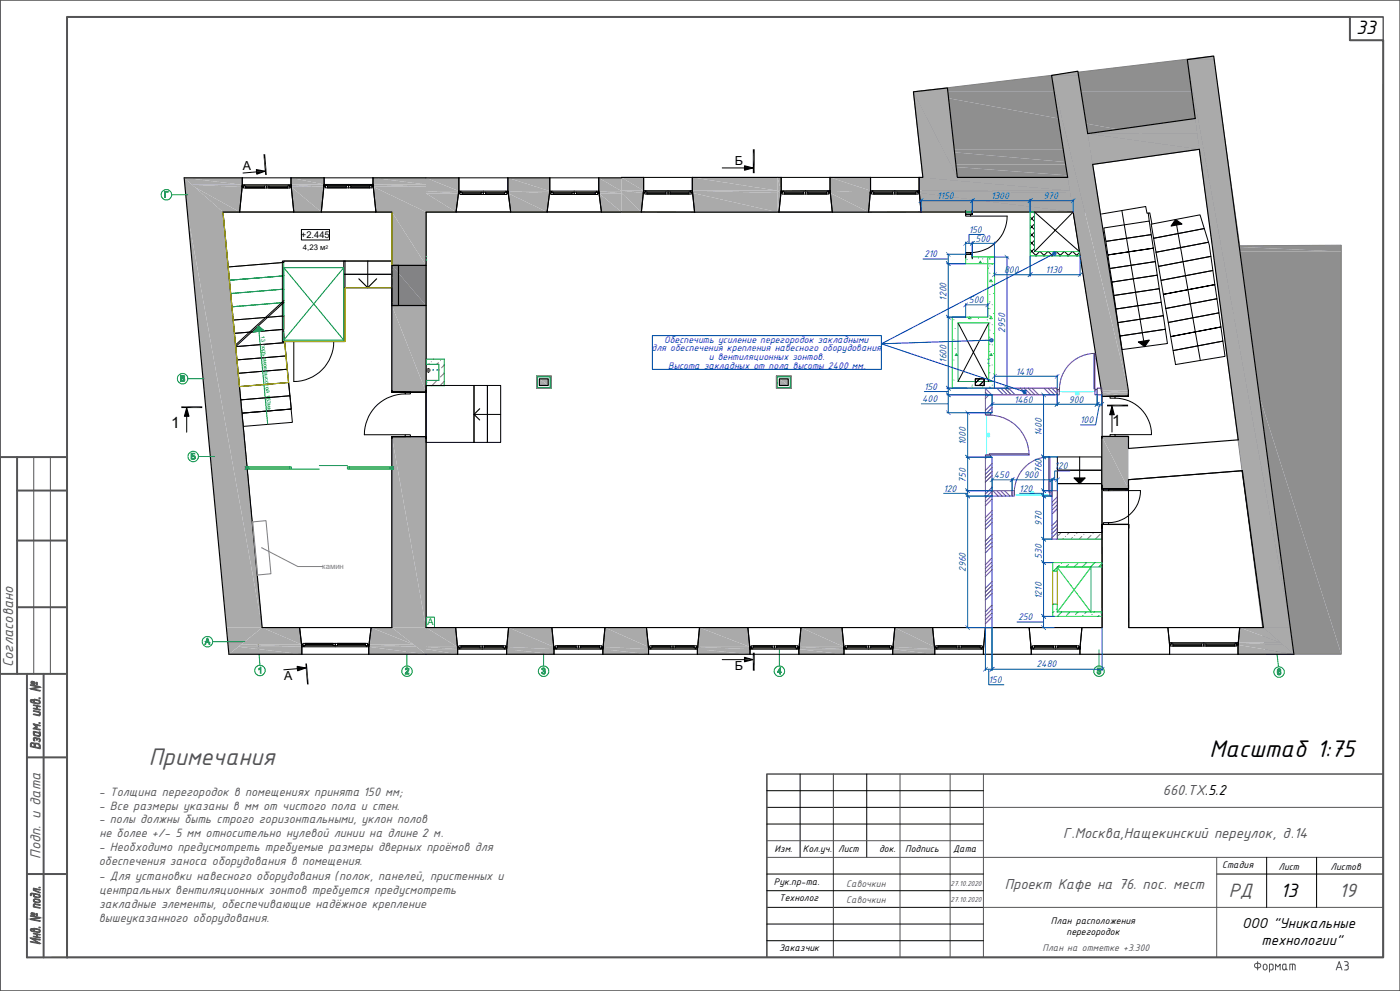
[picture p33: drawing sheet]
<svg xmlns="http://www.w3.org/2000/svg" width="420mm" height="297mm" viewBox="0 0 420 297" stroke-linecap="round" stroke-linejoin="round" font-family="sans-serif">
<defs><g id="words">
<text font-size="7.7" x="362.9" y="226.8">Масштаб 1:75</text>
<text font-size="7.7" fill="#545454" x="44.7" y="229.4">Примечания</text>
<g font-size="6.2">
<text x="406.9" y="10.1">33</text>
<text x="384.2" y="268.9">13</text>
</g>
<g font-size="6.2" fill="#545454">
<text x="368.6" y="268.9">РД</text>
<text x="401.7" y="268.9">19</text>
</g>
<g font-size="4.7">
<text x="51.3" y="128.2">1</text>
<text x="333.7" y="127.7">1</text>
<text x="372.7" y="278.3">ООО &quot;Уникальные</text>
<text x="378.5" y="283.3">технологии&quot;</text>
</g>
<g font-size="4.7" fill="#545454">
<text x="4" y="200" transform="rotate(-90 4 200)">Согласовано</text>
<text x="348.8" y="238.1">660.ТХ.5.2</text>
<text x="318.9" y="251.1">Г.Москва,Нащекинский переулок, д.14</text>
<text x="12.1" y="257.3" transform="rotate(-90 12.1 257.3)">Подп. и дата</text>
<text x="301.5" y="266.4">Проект Кафе на 76. пос. мест</text>
</g>
<g font-size="3.9" fill="#545454">
<text x="29.6" y="238.5">- Толщина перегородок в помещениях принята 150 мм;</text>
<text x="29.6" y="242.7">- Все размеры указаны в мм от чистого пола и стен.</text>
<text x="29.6" y="246.8">- полы должны быть строго горизонтальными, уклон полов</text>
<text x="29.8" y="251">не более +/- 5 мм относительно нулевой линии на длине 2 м.</text>
<text x="29.6" y="255.1">- Необходимо предусмотреть требуемые размеры дверных проёмов для</text>
<text x="29.6" y="263.7">- Для установки навесного оборудования (полок, панелей, пристенных и</text>
<text x="29.7" y="259.3">обеспечения заноса оборудования в помещения.</text>
<text x="29.7" y="267.9">центральных вентиляционных зонтов требуется предусмотреть</text>
<text x="29.8" y="272">закладные элементы, обеспечивающие надёжное крепление</text>
<text x="29.7" y="276.2">вышеуказанного оборудования.</text>
</g>
<g font-size="3.7">
<text x="72.9" y="50.8">А</text>
<text x="220.4" y="49.4">Б</text>
<text x="85.2" y="203.9">А</text>
<text x="220.4" y="200.9">Б</text>
</g>
<g font-size="3.1" fill="#005cb8">
<text x="281.1" y="59.6">1150</text>
<text x="297.3" y="59.6">1300</text>
<text x="313" y="59.6">970</text>
<text x="290.6" y="69.7">150</text>
<text x="277.2" y="77.1">210</text>
<text x="292.7" y="72.4">500</text>
<text x="301.2" y="81.8">800</text>
<text x="313.6" y="81.8">1130</text>
<text x="283.9" y="90.1" transform="rotate(-90 283.9 90.1)">1200</text>
<text x="290.7" y="90.8">500</text>
<text x="301.5" y="99.8" transform="rotate(-90 301.5 99.8)">2950</text>
<text x="283.9" y="108.8" transform="rotate(-90 283.9 108.8)">1600</text>
<text x="304.8" y="112.3">1410</text>
<text x="277.2" y="116.8">150</text>
<text x="276.6" y="120.5">400</text>
<text x="304.2" y="120.6">1460</text>
<text x="320.7" y="120.6">900</text>
<text x="312.5" y="130.8" transform="rotate(-90 312.5 130.8)">1400</text>
<text x="324.1" y="126.8">100</text>
<text x="289.7" y="133.4" transform="rotate(-90 289.7 133.4)">1000</text>
<text x="298.1" y="143.3">450</text>
<text x="307.1" y="143.3">900</text>
<text x="312.5" y="141.8" transform="rotate(-90 312.5 141.8)">760</text>
<text x="316.4" y="140.6">120</text>
<text x="283" y="147.3">120</text>
<text x="289.7" y="144.6" transform="rotate(-90 289.7 144.6)">750</text>
<text x="305.8" y="147.3">120</text>
<text x="312.5" y="157.6" transform="rotate(-90 312.5 157.6)">970</text>
<text x="312.5" y="167.5" transform="rotate(-90 312.5 167.5)">530</text>
<text x="289.7" y="171.4" transform="rotate(-90 289.7 171.4)">2960</text>
<text x="312.5" y="179.5" transform="rotate(-90 312.5 179.5)">1210</text>
<text x="305.4" y="185.9">250</text>
<text x="310.9" y="200">2480</text>
<text x="296.5" y="204.7">150</text>
</g>
<g font-size="3.1" fill="#00d">
<text x="195.5" y="105.3">для обеспечения крепления навесного оборудования</text>
<text x="199.2" y="102.7">Обеспечить усиление перегородок закладными</text>
<text x="212.6" y="108">и вентиляционных зонтов.</text>
<text x="200.4" y="110.6">Высота закладных от пола высоты 2400 мм.</text>
</g>
<g font-size="3.1">
<text x="232.4" y="255.4">Изм.</text>
<text x="240.8" y="255.4">Кол.уч.</text>
<text x="251.5" y="255.4">Лист</text>
<text x="263.7" y="255.4">док.</text>
<text x="271.5" y="255.4">Подпись</text>
<text x="285.9" y="255.4">Дата</text>
<text x="366.6" y="260">Стадия</text>
<text x="383.5" y="260.8">Лист</text>
<text x="399.1" y="260.8">Листов</text>
<text x="232.2" y="265.1">Рук.пр-та.</text>
<text x="233.7" y="270.1">Технолог</text>
<text x="315.3" y="277">План расположения</text>
<text x="319.9" y="280.4">перегородок</text>
<text x="233.7" y="285.2">Заказчик</text>
</g>
<g font-size="3.1" fill="#545454">
<text x="253.9" y="265.7">Савочкин</text>
<text x="253.9" y="270.7">Савочкин</text>
<text x="312.7" y="284.9">План на отметке +3.300</text>
</g>
<text font-size="2.8" x="90.3" y="71.2">+2.445</text>
<text font-size="2.8" fill="#029e21" x="128.2" y="187.4">А</text>
<text font-size="2.3" x="90.9" y="75">4,23 м</text>
<text font-size="2.3" fill="#808080" x="96.7" y="170.6">камин</text>
<g font-size="2.3" fill="#545454">
<text x="285.2" y="265.5">27.10.2020</text>
<text x="285.2" y="270.5">27.10.2020</text>
</g>
<text font-size="1.7" fill="#029e21" x="78.2" y="100.8" transform="rotate(85 78.2 100.8)">13 подъемов высотой 163мм</text>
<text font-size="1.5" x="97.6" y="74.6">2</text>
</g></defs>
<g fill="#8f8f8f">
<path d="M274 27.5l90-10.7 1.5 10.7z"/>
<path d="M274 27.5l93.8 17.2h-91.9z"/>
<path d="M274 27.5h91.5l2.3 17.2z"/>
<path d="M359.8 44.7l8.7 4.6h-8.1z"/>
<path d="M359.8 44.7h8l.7 4.6z"/>
<path d="M275.9 44.7l51.9 4.6h-51.4z"/>
<path d="M275.9 44.7h83.9l-32 4.6z"/>
<path d="M276.4 49.3l52 3.9h-51.5z"/>
<path d="M276.4 49.3h51.4l.6 3.9z"/>
</g>
<path d="M276.3 63.5h45.6" fill="none" stroke="#8f8f8f" stroke-width=".3"/>
<g fill="#8f8f8f">
<path d="M276.9 53.2l53.1 10.3h-53.7z"/>
<path d="M276.9 53.2h51.5l1.6 10.3z"/>
</g>
<path d="M321.9 63.5h8.1M327.5 63.6h2.5M371.9 73.6h30.5" fill="none" stroke="#8f8f8f" stroke-width=".3"/>
<g fill="#8f8f8f">
<path d="M360.4 49.3l11.5 24.2h-8.1z"/>
<path d="M360.4 49.3h8.1l3.4 24.2z"/>
</g>
<path d="M363.8 73.6h8.1" fill="none" stroke="#8f8f8f" stroke-width=".3"/>
<g fill="#8f8f8f">
<path d="M363.8 73.7l38.6 1.7h-38.4z"/>
<path d="M363.8 73.7h38.6v1.7z"/>
<path d="M364 75.4l38.4 120.7h-22.6z"/>
<path d="M364 75.4h38.4v120.7z"/>
</g>
<path d="M274 27.5l90-10.7 7.9 56.9 30.5-.2v122.6h-22.6l-15.8-120.7-4.2-30.7-32 4.6 2.2 14.3-53.7-.1 .6-10.3z" fill="none" stroke="#808080" stroke-width=".3"/>
<path d="M66.9 63.5h50.7v14.7h-32.5v.5l-16.6 1.3zM103.1 78.2h14.5v4h-14.5zM127.8 63.5h194.1l8.7 53.4v71.2h-202.8zM70 95.9l15.1-1.2v4l-14.8 1.2zM70.3 99.9l14.7-1.2 .4 4-14.7 1.2 .4 4 14.7-1.2 .4 4-14.7 1.2 .3 4 14.8-1.3-.4-3.9-14.7 1.2-.4-4 14.7-1.2-.4-4-14.7 1.2zM103.1 82.2h14.5v4h-14.5zM71.8 115.9l.4 3.9 14.8-1.2 .4 4-14.8 1.2-.4-4 14.8-1.2-.4-4zM85.4 102.4h17.7v-16.2h14.5v31.3h10.2v13.4h-10.2v57.2h-39.1l-5.9-64.3 14.8-1.2zM72.5 123.8l14.8-1.2 .4 4-14.8 1.2zM338.5 143.8l34.1-2.7 6.4 47h-40.4z" fill="none" stroke="#000" stroke-width=".3"/>
<path d="M68.5 80l16.6-1.3v4l-16.3 1.3 16.3-1.3v4l-15.9 1.3zM69.2 88l15.9-1.3v4l-15.5 1.2 15.5-1.2v4l-15.1 1.2z" fill="none" stroke="#029e21" stroke-width=".3"/>
<g fill="#aaa">
<path d="M117.6 63.5l10.2 16h-10.2z"/>
<path d="M117.6 63.5h10.2v16z"/>
<path d="M117.6 91.6l10.2 25.9h-10.2z"/>
<path d="M117.6 91.6h10.2v25.9z"/>
<path d="M117.6 188.1h10.2v8z"/>
<path d="M117.6 130.9l10.2 57.2h-10.2z"/>
<path d="M117.6 130.9h10.2v57.2z"/>
</g>
<path d="M117.6 63.5v16M127.8 63.5v16M117.6 91.6v25.9h3.9h-3.9v-.4M127.8 91.6v25.9M127.8 117.1v.4h-6.3M117.6 131.4v-.5h3.9h-3.9v57.2M121.5 130.9h6.3v.5M127.8 130.9v57.2" fill="none" stroke="#000" stroke-width=".34"/>
<path d="M117.6 79.5h10.2M117.6 91.6h10.2M117.6 117.5h5.5zM117.6 117.5v-.4v.4h3.9M121.5 117.5h1.6v.6h-1.6zM121.5 118.1a12.2 12.2 0 0 0-12.2 12.2h12.2M123.1 117.5h4.7v-.4v.4zM117.6 130.9h5.5zM117.6 130.9v.5v-.5h3.9M121.5 130.3h1.6v.6h-1.6zM123.1 130.9h4.7v.5v-.5z" fill="none" stroke="#000" stroke-width=".3"/>
<g fill="#aaa">
<path d="M315.5 22.6l7.8-1.3 .3 1.3z"/>
<path d="M330.4 117h8.1l-8 .6z"/>
<path d="M315.5 22.6l23 94.4h-8.1z"/>
<path d="M315.5 22.6h8.1l14.9 94.4z"/>
</g>
<path d="M326.3 40l-3-18.7-7.8 1.3 4.8 30.6M327.8 49.3l10.7 67.7M321.9 63.5l8.6 54.1" fill="none" stroke="#000" stroke-width=".34"/>
<g fill="#aaa">
<path d="M55.2 53.3l11.7 10.2h-10.7z"/>
<path d="M67.9 188.1h10.8l-10 8z"/>
<path d="M56.2 63.5l22.5 124.6h-10.8z"/>
<path d="M56.2 63.5h10.7l11.8 124.6z"/>
</g>
<path d="M55.2 53.3l13.5 142.8M66.9 63.5l11.8 124.6" fill="none" stroke="#000" stroke-width=".34"/>
<path d="M318.3 159.6l-.8 .9M320.8 159.6l-.6 .5M323.3 159.6l-.3 .3M327.9 159.9h.1M319 161.4l-.2 .2M319.6 160.8h.1M321.7 161.1l-.4 .5M322.4 160.5h.1M324.5 160.8l-.8 .8M325.1 160.1h.1M327.3 160.5l-1.2 1.1M330 160.1l-1.4 1.5" fill="none" stroke="#808080" stroke-width=".3"/>
<path d="M317.2 159.6h13.4v2h-13.4z" fill="none" stroke="#029e21" stroke-width=".3"/>
<g fill="#aaa">
<path d="M356.2 17.9l7.9-1.1 .1 1.1z"/>
<path d="M379 188.1h8.1l1.1 8z"/>
<path d="M356.2 17.9l30.9 170.2h-8.1z"/>
<path d="M356.2 17.9h8l22.9 170.2z"/>
</g>
<path d="M358.6 35.5l-2.4-17.6 7.9-1.1 24.1 179.3M359.8 44.7l11.7 87.1M372.7 141.1l6.3 47" fill="none" stroke="#000" stroke-width=".34"/>
<g fill="#aaa">
<path d="M326.3 40l32.3-4.5 .6 4.5z"/>
<path d="M327.1 44.7h32.7l-32 4.6z"/>
<path d="M326.3 40l33.5 4.7h-32.7z"/>
<path d="M326.3 40h32.9l.6 4.7z"/>
</g>
<path d="M358.6 35.5l-32.3 4.5M359.8 44.7l-32 4.6M371.5 131.8l-33 2.6M372.7 141.1l-34.2 2.7" fill="none" stroke="#000" stroke-width=".34"/>
<g fill="#aaa">
<path d="M161.8 113.5l2.7 2h-2.7z"/>
<path d="M161.8 113.5h2.7v2z"/>
</g>
<path d="M161.8 113.5h2.7v2h-2.7zM73.6 139.9h.5v.7h-.5M118.1 139.9h-.5v.7h.5" fill="none" stroke="#000" stroke-width=".34"/>
<g fill="none" stroke="#808080" stroke-width=".3">
<path d="M128.1 114.5l-.2 .2M128.8 109l-.2 .2M129.4 108.4h.1M130.2 107.6l-.2 .2M130.9 114.2l-1.4 1.4M131.5 108.7l-.5 .5M131.8 110.9h.1M132.1 108.1h.1M133.3 109.4l-.8 .8M133.3 114.3l-1.3 1.3M133.3 111.8l-1.2 1.2M163.3 116.1l-.3 .3"/>
<path d="M164.3 112.7h.1M165.4 114.1l-.3 .3M232.9 112.7h.1M233.2 114.9l-.3 .2M234.1 116.4h.1M236.8 116.1l-.2 .3M237.2 113.3l-.1 .2"/>
</g>
<g fill="none" stroke="#029e21" stroke-width=".3">
<path d="M127.9 107.6h5.4v8h-5.4v-1.6h3.8v-4.8h-3.8zM161 112.7h4.4v3.7h-4.4zM161.2 112.9h3.9v3.2h-3.9zM232.9 112.7h4.4v3.7h-4.4zM233.2 112.9h3.9v3.2h-3.9zM73.6 139.9h.5zM74.1 139.9h.5v.7h-.5zM74.1 139.9v.7h-.5h.5zM74.6 139.9h12.3v.7h-12.3zM86.9 139.9h.5v.7h-.5zM95.8 139.5h8.4M104.2 139.9h.6v.7h-.6z"/>
<path d="M104.8 139.9h12.2v.7h-12.2zM117 139.9h.6v.7h-.6zM117.6 139.9v.7h.5h-.5zM117.6 139.9h.5zM87.4 140.6h8.4"/>
</g>
<path d="M274 27.5l10.2-1.1 .2 1.1z" fill="#aaa"/>
<path d="M276.9 53.2h10.3" fill="none" stroke="#aaa" stroke-width=".3"/>
<g fill="#aaa">
<path d="M274 27.5l13.2 25.7h-10.3z"/>
<path d="M274 27.5h10.4l2.8 25.7z"/>
</g>
<path d="M276.9 53.2l-2.9-25.7 10.2-1.1 3 26.8M352.7 65.8l1.9 1.3-3.3 .6zM107.7 83.6l2.6 2.6 2.7-2.6M341.5 102.5l3.3-.6-1.4 2zM143.9 122.5l-1.7 1.7 1.7 1.7M322.2 143.3h3.3l-1.6 1.6z" fill="none" stroke="#000" stroke-width=".34"/>
<path d="M77.5 97.7l1.8 1.4-3.3 .4zM77.7 99.3l2.6 27.9M85.1 80.2l18 21.7M103.1 80.2l-18 21.7v-21.7h18v21.7h-18" fill="none" stroke="#029e21" stroke-width=".3"/>
<path d="M110.3 78.2v8M336.5 63.1l6.6 39.1M353 67.4l7.1 40.6M85.1 90.7l-14.4 13.2M85.1 90.1l-14.4 13.2M88.1 102.4v11.9M142.2 124.2h8M323.9 136.9v6.4" fill="none" stroke="#000" stroke-width=".3"/>
<path d="M351.7 67.1h2.9l-3.3 .6zM352.7 65.8l1.9 1.3h-2.9zM341.5 102.5h2.9l-1 1.4zM341.5 102.5l3.3-.6-.4 .6zM322.2 143.3h3.3l-1.6 1.6z" fill="#000"/>
<path d="M161 112.7h4.4v3.7h-4.4zM232.9 112.7h4.4v3.7h-4.4z" fill="none" stroke="#808080" stroke-width=".3"/>
<path d="M77.5 97.7l1.8 1.4h-3z" fill="#029e21"/>
<path d="M76 99.3h3.3" fill="none" stroke="#029e21" stroke-width=".34"/>
<g fill="none" stroke="#029e21" stroke-width=".3">
<path d="M51.5 58.4h4.8M56.4 113.5h4.8M59.6 136.8h4.7M74.6 140.3h12.3M104.7 140.3h12.3M63.8 192.3h16M77.4 191.9l.6 7.4M122.1 194.8v4.8M128 185h2.3v3.1h-2.3zM163.1 194.8v4.8M233.8 194.8v4.8M329.7 194.8v4.8"/>
<path d="M383 195.1l.5 4.8"/>
<circle cx="49.9" cy="58.4" r="1.56"/>
<circle cx="54.8" cy="113.5" r="1.56"/>
<circle cx="58" cy="136.8" r="1.56"/>
<circle cx="62.2" cy="192.3" r="1.56"/>
<circle cx="78" cy="201" r="1.56"/>
<circle cx="122.1" cy="201.2" r="1.56"/>
<circle cx="163.1" cy="201.2" r="1.56"/>
<circle cx="233.8" cy="201.2" r="1.56"/>
<circle cx="329.7" cy="201.2" r="1.56"/>
<circle cx="383.7" cy="201.4" r="1.56"/>
</g>
<g fill="none" stroke="#000" stroke-width=".3">
<path d="M84.7 78.2h18.8v24.2h-18.8zM90.4 68.8h8.4v3.1h-8.4zM330.5 64.1l13.2-2.2 .4 2 .8-.1 .7 3.3M331.1 68.3l13.7-2 .6 4-13.6 2zM331.8 72.3l13.6-2 .6 4.1-13.6 2 13.6-2 .6 4-13.6 2.1zM344.5 63.9l.3 2.4M345.4 67.2l.7 4.2 15.2-2.9 1.2 4.1-15.7 3 .8 4.2 15.7-3 .6 4.3-15.6 2.9-.7-4.2 15.7-3-.5-3.3-.3-.9-15.7 3-.7-4.2 15.2-2.9-1.3-4.1zM333 80.5l13.6-2.1 .6 4.1-13.6 2zM333.6 84.5l13.6-2 .6 4-13.6 2.1zM334.2 88.6l.6 4 13.6-2 .6 4-13.6 2.1 .6 4 13.6-2 .6 4.3-13.6 1.8-.6-4.1 13.6-2-.6-4.1-13.6 2.1-.6-4.1 13.6-2-.6-4.1zM348.3 84l15.6-2.9 .5 4.2-15.4 2.9 15.4-2.9 .7 4.2-15.4 3 .8 4.1 15.2-2.8-.6-4.3-15.4 3zM350.5 96.6l15.2-2.8 .6 4.2-15.1 2.9 15.1-2.9 .6 4.2-15 2.9z"/>
<path d="M100.1 102.4a12 12 0 0 1-12 11.9M127.8 115.5h14.4v17.1h-14.4zM142.2 115.5h4v17.1h-4zM146.2 115.5h4v17.1h-4zM351.9 105.1l15-2.9 .6 4.6-14.9 2.5z"/>
</g>
<path d="M129.9 110.7l.1 .3zM131.1 110.7l.1 .3z" fill="none" stroke="#00b8b8" stroke-width=".3"/>
<g fill="#029e21" stroke="#029e21" stroke-width=".3">
<path d="M329.1 201.5l.5 .3h.5l-.6 .2z" fill-rule="evenodd"/>
<path d="M329.6 201l.6 .1-.1 .7h-.5l.4-.2-.1-.4z" fill-rule="evenodd"/>
<path d="M329.4 200.9h.6z" fill-rule="evenodd"/>
<path d="M329.3 200.2h.8v.2h-.6l-.1 .5 .7 .1-.9 .1z" fill-rule="evenodd"/>
<path d="M122.1 200.4h.5v.4l-.8 1h.8v.2h-1l.7-1a.33 .33 0 0 0 .2-.4 .33 .33 0 0 0-.4-.2z" fill-rule="evenodd"/>
<path d="M121.7 200.4l.3-.2 .6 .2h-.6l-.2 .3h-.2z" fill-rule="evenodd"/>
<path d="M77.7 200.4h.4l-.4 .2z" fill-rule="evenodd"/>
<path d="M78.1 199.9l.2 1.9h-.2v-1.4l-.3-.1z" fill-rule="evenodd"/>
<path d="M383.7 201.3l.5 .1-.1 .7h-.3l.2-.6z" fill-rule="evenodd"/>
<path d="M383.4 201.2h.7z" fill-rule="evenodd"/>
<path d="M383.3 200.6h.5l-.4 .3v.9l.3 .3h.4l-.1 .1-.4 .1-.4-.4z" fill-rule="evenodd"/>
<path d="M383.4 200.6l.5-.2 .3 .5z" fill-rule="evenodd"/>
<path d="M62.1 191.3h.2l-.4 1.1 .7 .2h-.7l-.2 .5h-.2z" fill-rule="evenodd"/>
<path d="M62.3 191.3l.7 1.8h-.3l-.1-.5-.7-.2h.6l-.3-.9z" fill-rule="evenodd"/>
<path d="M49.4 57.4h1v.2h-.8v1.6h-.2z" fill-rule="evenodd"/>
<path d="M57.9 136.8h.6v.6h-.9l.7-.1v-.4z" fill-rule="evenodd"/>
<path d="M57.4 135.8h1v.3h-.8v.5l.9 .1-.9 .1v.6l.8 .1-1 .1z" fill-rule="evenodd"/>
<path d="M54.7 113.5l.7 .2-.1 .4h-.9h.4a.31 .31 0 0 0 .4-.3 .31 .31 0 0 0-.5-.3z" fill-rule="evenodd"/>
<path d="M54.7 112.7h.5v.6h-.8l.7-.2-.1-.3z" fill-rule="evenodd"/>
<path d="M54.1 112.5h.8l.3 .2h-.8v.6h.8l.1 .2h-.9v.6h.9l-.1 .2h-1.1z" fill-rule="evenodd"/>
<path d="M162.5 201.5l.6 .3h-.5z" fill-rule="evenodd"/>
<path d="M163.1 201.1l.4 .1 .1 .5-.4 .3h-.3l-.3-.2 .8-.2-.1-.4z" fill-rule="evenodd"/>
<path d="M162.9 201l.5 .1h-.5z" fill-rule="evenodd"/>
<path d="M162.6 200.4h.4l-.2 .3h-.2z" fill-rule="evenodd"/>
<path d="M162.8 200.2h.4l.3 .2-.1 .6h-.4a.3 .3 0 0 0 .3-.3 .3 .3 0 0 0-.3-.3h-.3z" fill-rule="evenodd"/>
<path d="M234 200.2h.1l-.7 1.2h1l-.3 .6h-.2v-.5h-.6z" fill-rule="evenodd"/>
<path d="M234.1 200.2v1.2h-.7h.5z" fill-rule="evenodd"/>
</g>
<g fill="#aaa">
<path d="M233.8 113.5l2.7 2h-2.7z"/>
<path d="M233.8 113.5h2.7v2z"/>
</g>
<path d="M233.8 113.5h2.7v2h-2.7z" fill="none" stroke="#000" stroke-width=".34"/>
<g fill="#808080">
<path d="M117.6 79.5l10.2 12.1h-10.2z"/>
<path d="M117.6 79.5h10.2v12.1z"/>
</g>
<path d="M117.6 79.5h10.2v12.1h-10.2z" fill="none" stroke="#000" stroke-width=".34"/>
<g fill="#014f10">
<path d="M128.4 110.3h.2z"/>
<path d="M128.3 110.4h.4z"/>
<path d="M128.4 110.3l.3 .1z"/>
<path d="M128.1 110.4h.7z"/>
<path d="M128.3 110.4h.5z"/>
<path d="M128.1 110.4h.8z"/>
<path d="M128.1 110.4l.9 .1z"/>
<path d="M128 110.5l1.1 .2z"/>
<path d="M127.9 110.7h1.2z"/>
<path d="M127.8 110.7l1.4 .2z"/>
<path d="M127.8 110.9l1.4 .1z"/>
<path d="M127.8 111l1.4 .1h-1.4z"/>
<path d="M127.8 111h1.4v.1z"/>
<path d="M127.8 111.1l1.3 .1z"/>
<path d="M127.8 111.1h1.4z"/>
<path d="M127.9 111.2l1.1 .1z"/>
<path d="M127.9 111.2h1.2z"/>
<path d="M127.9 111.3l1 .2z"/>
<path d="M127.9 111.3h1.1z"/>
<path d="M128 111.5h.9z"/>
<path d="M128.1 111.5l.6 .1z"/>
<path d="M128.1 111.5h.8z"/>
<path d="M128.4 111.6h.2z"/>
<path d="M128.2 111.6h.4z"/>
<path d="M128.2 111.6h.5z"/>
</g>
<path d="M66.9 63.5h50.7v22.7h-14.1v16.2h-18.2l1.2 12.2-14.7 1.3z" fill="none" stroke="#b8b800" stroke-width=".34"/>
<g fill="#000">
<path d="M79 46.2l1.1 6.2h-.6zM79 46.2h.5l.6 6.2zM79 46.2h.5zM79.5 52.4h.6zM225.8 44.7l.6 7.2h-.6zM225.8 44.7h.6v7.2zM54.4 121.8l6.3 .5h-6.3zM54.4 121.8h6.3v.5zM332.1 121.3l6.3 .5h-6.3zM332.1 121.3h6.3v.5zM91.6 198.9l1 6.2h-.5zM91.6 198.9h.5l.5 6.2z"/>
<path d="M91.6 198.9l.5-.1zM225.8 195.6l.6 5.4h-.6zM225.8 195.6h.6v5.4zM92.1 205.1h.5z"/>
</g>
<path d="M317.2 136.9h13.3v4h-13.3zM317.2 144.9h13.3l.1 14.7h-13.4zM317.2 140.9h13.3v4h-13.3z" fill="none" stroke="#000" stroke-width=".3"/>
<g fill="#aaa">
<path d="M72.3 193.2l6.4-5.1 11.8 5.1z"/>
<path d="M78.7 188.1h11.2l.6 5.1z"/>
<path d="M71.5 193.8l.8-.6 18.3 .6z"/>
<path d="M72.3 193.2h18.2l.1 .6z"/>
<path d="M68.7 196.1l2.8-2.3 19.1 2.3z"/>
<path d="M71.5 193.8h19.1v2.3z"/>
<path d="M111.3 188.1l12.8 5.1h-13.4z"/>
<path d="M111.3 188.1h6.3l6.5 5.1z"/>
<path d="M110.7 193.2l14.2 .6h-14.3z"/>
<path d="M110.7 193.2h13.4l.8 .6z"/>
<path d="M110.6 193.8l17.2 2.3h-17.2z"/>
<path d="M110.6 193.8h14.3l2.9 2.3z"/>
</g>
<path d="M78.7 188.1h11.2l.7 5.7v2.3h-21.9M117.6 188.1h-6.3l-.7 5.7v2.3h17.2" fill="none" stroke="#000" stroke-width=".34"/>
<g fill="none" stroke="#000" stroke-width=".3">
<path d="M90.6 193.2h.3v.3h.3v.3h-.6M90.6 193.2l-.7-5.1h21.4l-.6 5.1h-.4v.3h-.4v.3h.7M90.6 193.8l-.1-.6 .1 2.9h20l.1-2.9-.1 .6M90.6 193.2v.6M90.9 192.8h9h-8.3v.7h-.7zM91.2 193.8h18.7M91.6 193.2h8.3M91.6 193.5h8.3M99.9 192.8h.7v.7h-.7zM100.6 192.8h9h-8.3v.7h-.7zM101.3 193.2h8.3M101.3 193.5h8.3"/>
<path d="M109.6 192.8h.7v.7h-.7zM110.6 193.2v.6"/>
</g>
<g fill="#aaa">
<path d="M55.2 53.3l17.5 2.1h-15.1z"/>
<path d="M55.2 53.3h17.5v2.1z"/>
<path d="M57.6 55.4l15 .6h-14.3z"/>
<path d="M57.6 55.4h15.1l-.1 .6z"/>
<path d="M58.3 56l13.6 7.5h-5z"/>
<path d="M58.3 56h14.3l-.7 7.5z"/>
</g>
<path d="M87.3 53.3h9.9" fill="none" stroke="#aaa" stroke-width=".3"/>
<g fill="#aaa">
<path d="M87.3 53.3l9.9 2h-9.9z"/>
<path d="M87.3 53.3h9.9v2z"/>
</g>
<path d="M87.3 55.3h9.9" fill="none" stroke="#aaa" stroke-width=".3"/>
<g fill="#aaa">
<path d="M87.3 55.4l9.9 .6h-9.8z"/>
<path d="M87.3 55.4h9.9v.6z"/>
</g>
<path d="M87.4 56h9.8" fill="none" stroke="#aaa" stroke-width=".3"/>
<g fill="#aaa">
<path d="M87.4 56l9 7.5h-8.3z"/>
<path d="M87.4 56h9.8l-.8 7.5z"/>
</g>
<path d="M111.9 53.3h15.9" fill="none" stroke="#aaa" stroke-width=".3"/>
<g fill="#aaa">
<path d="M111.9 53.3l15.9 2h-15.9z"/>
<path d="M111.9 53.3h15.9v2z"/>
<path d="M111.9 55.3l15.9 .7h-15.8z"/>
<path d="M111.9 55.3h15.9v.7z"/>
<path d="M112 56l15.8 7.5h-15z"/>
<path d="M112 56h15.8v7.5z"/>
</g>
<path d="M55.2 53.3h17.5l-.1 2.7-.7 7.5h-5M87.3 53.3h9.9v2l-.8 8.2h-8.3l-.8-8.1zM127.8 53.3h-15.9v2l.9 8.2h4.8" fill="none" stroke="#000" stroke-width=".34"/>
<g fill="none" stroke="#000" stroke-width=".3">
<path d="M72.6 56l-.7 7.5h16.2l-.8-7.5M72.7 55.4h.7v.3h-.4v.3h-.4M72.7 55.4l-.1 .6 .1-2.7h14.6l.1 2.7-.1-.6M72.7 55.4v.6M73 55.7h.7v.6h-.7zM73.4 55.4h13.2M73.7 56.3h5.6v-.6h.7v.6zM73.7 56h5.6M73.7 55.7h5.6M80 55.7h.6v.6h-.6zM80.6 56.3h5.7v-.6h.7v.6zM80.6 56h5.7"/>
<path d="M80.6 55.7h5.7M87.3 55.4h-.7v.3h.4v.3h.3M87.3 55.4v.6M97.2 55.3h.7v.3h-.3v.4h-.4l-.8 7.5h16.4l-.9-7.5M97.2 55.3v.7v-2.7h14.7l.1 2.7-.1-.7M97.2 55.3v.7M97.6 55.6h.7v.7h-.7zM97.9 55.3h13.4M98.3 56.3h5.6v-.7h.7v.7zM98.3 56h5.6M98.3 55.6h5.6M104.6 55.6h.6v.7h-.6z"/>
<path d="M105.2 56.3h5.7v-.7h.7v.7zM105.2 56h5.7M105.2 55.6h5.7M111.9 55.3h-.6v.3h.3v.4h.3M111.9 55.3v.7"/>
</g>
<g fill="#aaa">
<path d="M127.8 53.3l9.9 4h-9.9z"/>
<path d="M127.8 53.3h9.9v4z"/>
<path d="M127.8 57.3l9.7 .7h-9.7z"/>
<path d="M127.8 57.3h9.9l-.2 .7z"/>
<path d="M127.8 58l9 5.5h-9z"/>
<path d="M127.8 58h9.7l-.7 5.5z"/>
<path d="M152.4 53.3l12.5 4h-12.5z"/>
<path d="M152.4 53.3h12.5v4z"/>
<path d="M152.4 57.3l12.4 .7h-12.3z"/>
<path d="M152.4 57.3h12.5l-.1 .7z"/>
</g>
<path d="M152.5 58h12.3" fill="none" stroke="#aaa" stroke-width=".3"/>
<g fill="#aaa">
<path d="M152.5 58l11.6 5.5h-10.9z"/>
<path d="M152.5 58h12.3l-.7 5.5z"/>
<path d="M179.6 53.3l6.8 4h-6.8z"/>
<path d="M179.6 53.3h6.8v4z"/>
<path d="M179.6 57.3l6.8 .7h-6.7z"/>
<path d="M179.6 57.3h6.8v.7z"/>
<path d="M179.7 58l6.7 5.5h-6z"/>
<path d="M179.7 58h6.7v5.5z"/>
</g>
<path d="M127.8 53.3h9.9v4l-.9 6.2h-9M152.4 53.3h12.5v4l-.8 6.2h-10.9l-.8-6.2zM186.4 53.3h-6.8v4l.8 6.2h6" fill="none" stroke="#000" stroke-width=".34"/>
<g fill="none" stroke="#000" stroke-width=".3">
<path d="M137.7 57.3h.6v.3h-.3v.4h-.5l-.7 5.5h16.4l-.8-5.5M137.7 57.3l-.2 .7 .2-4.7h14.7l.1 4.7-.1-.7M137.7 57.3v.7M138 57.6h.6v.7h-.6zM138.3 57.3h13.4M138.6 58.3h5.8v-.7h.6v.7zM138.6 58h5.8M138.6 57.6h5.8M145 57.6h.7v.7h-.7zM145.7 58.3h5.7v-.7h.7v.7zM145.7 58h5.7M145.7 57.6h5.7"/>
<path d="M152.4 57.3h-.7v.3h.4v.4h.3M152.4 57.3v.7M164.9 57.3h.7v.3h-.3v.4h-.4M164.9 57.3l-.1 .7 .1-4.7h14.7l.1 4.7-.1-.7M164.9 57.3v.7M165.3 57.6h.6v.7h5.7h-6.3zM165.6 57.3h13.3M165.9 58h5.7M165.9 57.6h5.7M171.6 57.6h.7v.7h-.7zM172.3 57.6h.6v.7h5.7h-6.3zM172.9 58h5.7"/>
<path d="M172.9 57.6h5.7M178.6 57.6h.7v.7h-.7zM179.6 57.3h-.7v.3h.4v.4h.4l.7 5.5h-16.3l.8-5.5M179.6 57.3v.7"/>
</g>
<g fill="#aaa">
<path d="M127.8 188.1l9.4 5.8h-9.4z"/>
<path d="M127.8 188.1h8.9l.5 5.8z"/>
<path d="M127.8 193.9l9.5 .7h-9.5z"/>
<path d="M127.8 193.9h9.4l.1 .7z"/>
<path d="M127.8 194.6l9.5 1.5h-9.5z"/>
<path d="M127.8 194.6h9.5v1.5z"/>
<path d="M152.6 188.1l13.5 5.8h-14.1z"/>
<path d="M152.6 188.1h13l.5 5.8z"/>
</g>
<path d="M152 193.9h14.1" fill="none" stroke="#aaa" stroke-width=".3"/>
<g fill="#aaa">
<path d="M152 193.9l14.2 .7h-14.2z"/>
<path d="M152 193.9h14.1l.1 .7z"/>
</g>
<path d="M152 194.6h14.2" fill="none" stroke="#aaa" stroke-width=".3"/>
<g fill="#aaa">
<path d="M152 194.6l14.2 1.5h-14.2z"/>
<path d="M152 194.6h14.2v1.5z"/>
</g>
<path d="M181.5 188.1h12.4" fill="none" stroke="#aaa" stroke-width=".3"/>
<g fill="#aaa">
<path d="M181.5 188.1l13 5.8h-13.6z"/>
<path d="M181.5 188.1h12.4l.6 5.8z"/>
</g>
<path d="M180.9 193.9h13.6" fill="none" stroke="#aaa" stroke-width=".3"/>
<g fill="#aaa">
<path d="M180.9 193.9l13.7 .7h-13.8z"/>
<path d="M180.9 193.9h13.6l.1 .7z"/>
</g>
<path d="M180.8 194.6h13.8" fill="none" stroke="#aaa" stroke-width=".3"/>
<g fill="#aaa">
<path d="M180.8 194.6l13.8 1.5h-13.8z"/>
<path d="M180.8 194.6h13.8v1.5z"/>
<path d="M209.8 188.1l15.1 5.8h-15.6z"/>
<path d="M209.8 188.1h14.6l.5 5.8z"/>
<path d="M209.3 193.9l15.7 .7h-15.8z"/>
<path d="M209.3 193.9h15.6l.1 .7z"/>
</g>
<path d="M209.2 194.6h15.8" fill="none" stroke="#aaa" stroke-width=".3"/>
<g fill="#aaa">
<path d="M209.2 194.6l15.8 1.5h-15.8z"/>
<path d="M209.2 194.6h15.8v1.5z"/>
<path d="M240.3 188.1l12.9 5.8h-13.5z"/>
<path d="M240.3 188.1h12.3l.6 5.8z"/>
<path d="M239.7 193.9l13.5 .7h-13.6z"/>
<path d="M239.7 193.9h13.5v.7z"/>
<path d="M239.6 194.6l13.6 1.5h-13.6z"/>
<path d="M239.6 194.6h13.6v1.5z"/>
</g>
<path d="M268.4 188.1h11.4" fill="none" stroke="#aaa" stroke-width=".3"/>
<g fill="#aaa">
<path d="M268.4 188.1l11.9 5.8h-12.4z"/>
<path d="M268.4 188.1h11.4l.5 5.8z"/>
</g>
<path d="M267.9 193.9h12.4" fill="none" stroke="#aaa" stroke-width=".3"/>
<g fill="#aaa">
<path d="M267.9 193.9l12.5 .7h-12.6z"/>
<path d="M267.9 193.9h12.4l.1 .7z"/>
<path d="M267.8 194.6l12.6 1.5h-12.6z"/>
<path d="M267.8 194.6h12.6v1.5z"/>
<path d="M371.9 188.1l12.3 4.5h-12.7z"/>
<path d="M371.9 188.1h7.1l5.2 4.5z"/>
<path d="M371.5 192.6l13.5 .7h-13.6z"/>
<path d="M371.5 192.6h12.7l.8 .7z"/>
<path d="M371.4 193.3l16.8 2.8h-16.8z"/>
<path d="M371.4 193.3h13.6l3.2 2.8z"/>
</g>
<path d="M127.8 188.1h8.9l.6 6.5v1.5h-9.5M152.6 188.1h13l.6 8h-14.2zM181.5 188.1h12.4l.7 8h-13.8zM209.8 188.1h14.6l.6 8h-15.8zM240.3 188.1h12.3l.6 8h-13.6zM268.4 188.1h11.4l.6 8h-12.6zM295.6 188.1h13.1l.7 8h-14.4zM330.6 188.1h-6l-.6 8h26.9l-.1-3.5-.4-4.5h-11.8M379 188.1h-7.1l-.5 5.2v2.8h16.8" fill="none" stroke="#000" stroke-width=".34"/>
<g fill="none" stroke="#000" stroke-width=".3">
<path d="M137.3 194.6l-.1-.7 .1 2.2h14.7v-2.2v.7M137.3 193.9v.7M137.6 193.5h.7v.7h-.7zM138 194.6h13.3M138.3 193.5h6.4v.7h-.7v-.7zM138.3 193.9h5.7M138.3 194.2h5.7M144.7 193.5h.6v.7h-.6zM145.3 193.5h6.3v.7h-.6v-.7zM145.3 193.9h5.7M145.3 194.2h5.7M152 193.9h-.4v.3h-.3v.4h.7"/>
<path d="M152 193.9l.6-5.8h-15.9l.5 5.8h.4v.3h.4v.4h-.7M152 193.9v.7M166.2 194.6l-.1-.7 .1 2.2h14.6l.1-2.2-.1 .7M166.2 193.9v.7M166.5 193.5h.7v.7h-.7zM166.9 194.6h13.3M167.2 193.5h6.3v.7h-.7v-.7zM167.2 193.9h5.6M167.2 194.2h5.6M173.5 193.5h.7v.7h-.7zM174.2 193.5h6.3v.7h-.6v-.7zM174.2 193.9h5.7"/>
<path d="M174.2 194.2h5.7M180.8 193.9h-.3v.3h-.3v.4h.6M180.8 193.9l.7-5.8h-15.9l.5 5.8h.4v.3h.4v.4h-.7M180.8 193.9v.7M194.5 193.9h.4v.3h.3v.4h-.6M194.5 193.9l-.6-5.8h15.9l-.6 5.8M194.6 194.6l-.1-.7 .1 2.2h14.6l.1-2.2-.1 .7M194.6 193.9v.7M194.9 193.5h.7v.7h-.7zM195.2 194.6h13.4M195.6 193.5h6.3v.7h-.6v-.7zM195.6 193.9h5.7"/>
<path d="M195.6 194.2h5.7M201.9 193.5h.7v.7h-.7zM202.6 193.5h6.3v.7h-.7v-.7zM202.6 193.9h5.6M202.6 194.2h5.6M209.2 193.9h-.3v.3h-.3v.4h.6M209.2 193.9v.7M225 194.6l-.1-.7 .1 2.2h14.6l.1-2.2-.1 .7M225 193.9v.7M225.3 193.5h.7v.7h-.7zM225.6 194.6h13.4M226 193.5h6.3v.7h-.7v-.7z"/>
<path d="M226 193.9h5.6M226 194.2h5.6M232.3 193.5h.7v.7h-.7zM233 193.5h6.3v.7h-.7v-.7zM233 193.9h5.6M233 194.2h5.6M239.6 193.9h-.3v.3h-.3v.4h.6M239.6 193.9l.7-5.8h-15.9l.5 5.8h.4v.3h.3v.4h-.6M239.6 193.9v.7M253.2 193.9h.3v.3h.4v.4h-.7M253.2 193.9l-.6-5.8h15.8l-.5 5.8h-.4v.3h-.3v.4h.6M253.2 194.6v-.7v2.2h14.6l.1-2.2-.1 .7"/>
<path d="M253.2 193.9v.7M253.5 193.5h6.3h-5.6v.7h-.7zM253.9 194.6h13.3M254.2 193.9h5.6M254.2 194.2h5.6M259.8 193.5h.7v.7h-.7zM260.5 193.5h6.3h-5.6v.7h-.7zM261.2 193.9h5.6M261.2 194.2h5.6M266.8 193.5h.7v.7h-.7zM267.8 193.9v.7M280.4 193.9h.4v.3h.3v.4h-.7"/>
<path d="M280.4 194.6l-.1-.7 .1 2.2h14.6l.1-2.2-.1 .7M280.4 193.9l-.6-5.8h15.8l-.5 5.8M280.4 193.9v.7M280.8 193.5h6.2h-5.6v.7h-.6zM281.1 194.6h13.2M281.4 193.9h5.6M281.4 194.2h5.6M287 193.5h.7v.7h-.7zM287.7 193.5h6.3h-5.6v.7h-.7zM288.4 193.9h5.6M288.4 194.2h5.6M294 193.5h.7v.7h-.7z"/>
<path d="M295 193.9v.7M295.1 193.9h-.4v.3h-.4v.4h.7M309.4 194.6l-.1-.7 .1 2.2h14.6v-2.2v.7M309.4 193.9v.7M309.7 193.5h.6v.7h-.6zM310 194.6h13.3M310.3 193.5h6.4v.7h-.7v-.7zM310.3 193.9h5.7M310.3 194.2h5.7M316.7 193.5h.6v.7h-.6zM317.3 193.5h6.3v.7h-.6v-.7zM317.3 193.9h5.7"/>
<path d="M317.3 194.2h5.7M324 193.9h-.4v.3h-.3v.4h.7M324 193.9h.1M324 193.9v.7M324 193.9l.6-5.8h-15.9l.6 5.8h.4v.3h.3v.4h-.6M350.8 192.6h.7v.4h-.3v.3h-.3M350.8 192.6l-.4-4.5h21.5l-.5 4.5M350.9 193.3l-.1-.7 .1 3.5h20.5l.1-3.5-.1 .7M350.9 192.6v.7M351.2 193h.7v.6h8.6h-9.3zM351.5 192.6h19.2M351.9 193h8.6"/>
<path d="M351.9 193.3h8.6M360.5 193h.6v.6h-.6zM361.1 193h.7v.6h8.6h-9.3zM361.8 193h8.6M361.8 193.3h8.6M370.4 193h.7v.6h-.7zM371.4 192.6h-.7v.4h.4v.3h.3M371.4 192.6v.7"/>
</g>
<path d="M186.4 53.2h6.7" fill="none" stroke="#aaa" stroke-width=".3"/>
<g fill="#aaa">
<path d="M186.4 53.2l6.7 3.9h-6.7z"/>
<path d="M186.4 53.2h6.7v3.9z"/>
<path d="M186.4 57.1l6.6 .7h-6.6z"/>
<path d="M186.4 57.1h6.7l-.1 .7z"/>
</g>
<path d="M186.4 63.5h6" fill="none" stroke="#aaa" stroke-width=".3"/>
<g fill="#aaa">
<path d="M186.4 57.8l6 5.7h-6z"/>
<path d="M186.4 57.8h6.6l-.6 5.7z"/>
</g>
<path d="M207.7 53.2h25.5" fill="none" stroke="#aaa" stroke-width=".3"/>
<g fill="#aaa">
<path d="M207.7 53.2l25.5 3.9h-25.5z"/>
<path d="M207.7 53.2h25.5v3.9z"/>
<path d="M207.7 57.1l25.5 .7h-25.4z"/>
<path d="M207.7 57.1h25.5v.7z"/>
</g>
<path d="M208.4 63.6h24.8" fill="none" stroke="#aaa" stroke-width=".3"/>
<g fill="#aaa">
<path d="M207.8 57.8l25.4 5.8h-24.8z"/>
<path d="M207.8 57.8h25.4v5.8z"/>
</g>
<path d="M186.4 53.3l6.7-.1v3.9l-.7 6.4h-6M233.2 53.2h-25.5v3.9l.7 6.5h24.8" fill="none" stroke="#000" stroke-width=".34"/>
<g fill="none" stroke="#000" stroke-width=".3">
<path d="M193.1 57.1h.7v.4h-.4v.3h-.4l-.6 5.7 16 .1-.7-5.8M193.1 57.1l-.1 .7 .1-4.6h14.6l.1 4.6-.1-.7M193.1 57.1v.7M193.4 57.5h.7v.7h-.7zM193.8 57.1h13.2M194.1 58.2h5.6v-.7h.7v.7zM194.1 57.8h5.6M194.1 57.5h5.6M200.4 57.5h.6v.7h-.6zM201 58.2h5.7v-.7h.6v.7zM201 57.8h5.7M201 57.5h5.7"/>
<path d="M207.7 57.1h-.7v.4h.3v.3h.4M207.7 57.1v.7"/>
</g>
<g fill="#aaa">
<path d="M233.2 53.2h1.2z"/>
<path d="M233.2 53.2l1.2 4h-1.2z"/>
<path d="M233.2 53.2h1.2v4z"/>
<path d="M233.2 57.2l1.1 .6h-1.1z"/>
<path d="M233.2 57.2h1.2l-.1 .6z"/>
<path d="M233.2 63.6h.5z"/>
<path d="M233.2 57.8l.5 5.8h-.5z"/>
<path d="M233.2 57.8h1.1l-.6 5.8z"/>
</g>
<path d="M249 53.2h12.2" fill="none" stroke="#aaa" stroke-width=".3"/>
<g fill="#aaa">
<path d="M249 53.2l12.2 3.9h-12.2z"/>
<path d="M249 53.2h12.2v3.9z"/>
</g>
<path d="M249 57.1h12.2" fill="none" stroke="#aaa" stroke-width=".3"/>
<g fill="#aaa">
<path d="M249 57.1l12.1 .7h-12z"/>
<path d="M249 57.1h12.2l-.1 .7z"/>
</g>
<path d="M249.1 57.8h12M249.7 63.6h10.9" fill="none" stroke="#aaa" stroke-width=".3"/>
<g fill="#aaa">
<path d="M249.1 57.8l11.5 5.8h-10.9z"/>
<path d="M249.1 57.8h12l-.5 5.8z"/>
</g>
<path d="M275.7 53.2h44.6" fill="none" stroke="#aaa" stroke-width=".3"/>
<g fill="#aaa">
<path d="M275.7 53.2l45.2 3.9h-45.2z"/>
<path d="M275.7 53.2h44.6l.6 3.9z"/>
<path d="M275.7 57.1l45.4 .7h-45.3z"/>
<path d="M275.7 57.1h45.2l.2 .7z"/>
</g>
<path d="M276.3 63.5h45.6" fill="none" stroke="#aaa" stroke-width=".3"/>
<g fill="#aaa">
<path d="M275.8 57.8l46.1 5.7h-45.6z"/>
<path d="M275.8 57.8h45.3l.8 5.7z"/>
</g>
<path d="M76.9 50.8l2.6 .5-2.5 .9zM223.4 49.7l2.4 .6-2.4 .7zM233.2 53.2h1.2v4l-.7 6.4h-.5M249 53.2h12.2v3.9l-.6 6.5h-10.9l-.7-6.5zM276.9 53.2h-1.2v3.9l.6 6.4h45.6M287.2 53.2h33.1M117.6 79.5h1.9v12.1h-1.9zM56 122.3l.7 2.5h-1.4zM333.6 121.8l.7 2.5h-1.4zM89.2 199.7l2.5 .5-2.4 .8zM223.4 197l2.4 .7-2.4 .6z" fill="none" stroke="#000" stroke-width=".34"/>
<g fill="none" stroke="#000" stroke-width=".3">
<path d="M77 51.5l-4.1 .4M216.7 50.3h6.7M234.4 57.2h.6v.3h-.3v.3h-.3M234.4 57.2v.6M234.7 57.5h.6v.7h5.7h-6.3zM235.3 57.8h5.7M235.3 57.5h5.7M241 57.5h.7v.7h-.7zM241.7 57.5h.6v.7h5.7h-6.3zM242.3 57.8h5.7M242.3 57.5h5.7M248 57.5h.7v.7h-.7z"/>
<path d="M248.3 57.1l-13.3 .1M249 57.1h-.7v.4h.4v.3h.4l.6 5.8h-16l.7-5.8M249 57.1l.1 .7-.1-4.6h-14.6l-.1 4.6 .1-.6M249 57.1v.7M261.2 57.1h.6v.4h-.3v.3h-.4l-.5 5.8 15.7-.1-.6-5.7M261.2 57.1l-.1 .7 .1-4.6h14.5l.1 4.6-.1-.7M261.2 57.1v.7M261.5 57.5h.6v.7h-.6zM261.8 57.1h13.3M262.1 58.2h5.7v-.7h.6v.7zM262.1 57.8h5.7M262.1 57.5h5.7"/>
<path d="M268.4 57.5h.7v.7h-.7zM269.1 58.2h5.6v-.7h.7v.7zM269.1 57.8h5.6M269.1 57.5h5.6M275.7 57.1h-.6v.4h.3v.3h.3M275.7 57.1v.7M56 124.8v4.7M333.6 124.3v5.2M216.7 197.7h6.7M89.2 200.4l-4.1 .3"/>
</g>
<g fill="none" stroke="#808080" stroke-width=".3">
<path d="M119 79.6h.1M117.7 85.7l-.1 .2M117.7 90.6h.1M118.1 83l-.5 .5M118.1 87.9h.1M118.4 80.2l-.8 .8M118.4 85.1h.1M118.7 82.4h.1M119.5 83.9l-.5 .6M119.5 88.8l-1.1 1.2M119.5 81.4l-.2 .3M119.5 86.4l-.8 .8"/>
<path d="M119.5 91.3l-.2 .3M75.8 156.4l4-.4 1.5 16-4 .3z"/>
</g>
<path d="M75.8 156.4l4-.4 1.5 16-4 .3z" fill="none" stroke="#fafafa" stroke-width=".3"/>
<path d="M127.8 77.9l.3 .1M127.8 76.9l.3 .1" fill="none" stroke="#3dad99" stroke-width=".3"/>
<path d="M76.9 50.8l2.6 .5h-2.5zM77 51.3h2.5l-2.5 .9zM223.4 49.7l2.4 .6h-2.4zM223.4 50.3h2.4l-2.4 .7zM56 122.3l.7 2.5h-1.4zM333.6 121.8l.7 2.5h-1.4zM89.2 199.7l2.5 .5h-2.5zM223.4 197l2.4 .7h-2.4zM223.4 197.7h2.4l-2.4 .6zM89.2 200.2h2.5l-2.4 .8z" fill="#000"/>
<g fill="#808080">
<path d="M78.4 164.2l.1 .1z"/>
<path d="M78.5 164.2l.1 .1z"/>
<path d="M78.5 164.2l.2 .1z"/>
<path d="M78.6 164l-.1 .2z"/>
</g>
<path d="M78.5 164.2l10.9 5.6h7.4" fill="none" stroke="#808080" stroke-width=".3"/>
<g fill="none" stroke="#5c00b8" stroke-width=".3">
<path d="M295.6 137h2v51.1h-2zM296 137l-.4 .4M297.6 139l-2 2M297.6 146l-2 2M297.6 153.1l-2 2M297.6 140.1l-2 2.1M297.6 147.2l-2 2M297.6 154.3l-2 2M297.6 141.3l-2 2M297.6 148.4l-2 2M297.6 155.4l-2 2M297.6 142.5l-2 2"/>
<path d="M297.6 149.6l-2 2M297.6 156.6l-2 2M297.6 160.1l-2 2.1M297.6 167.2l-2 2M297.6 174.3l-2 2M297.6 161.3l-2 2.1M297.6 168.4l-2 2M297.6 175.5l-2 2M297.6 162.5l-2 2M297.6 169.6l-2 2M297.6 176.7l-2 1.9M297.6 163.7l-2 2"/>
<path d="M297.6 170.8l-2 2M297.6 177.8l-2 2M297.6 181.4l-2 2M297.6 182.5l-2 2M297.6 183.7l-2 2M297.6 184.9l-2 2"/>
</g>
<path d="M305 148.3h9.3" fill="none" stroke="#0ff" stroke-width=".3"/>
<g fill="#0ff">
<path d="M314.3 148.3h.7l-.7 .2z"/>
<path d="M304.3 148.3h.7v.2z"/>
</g>
<path d="M309.1 147.4l.2 .7-.2-.3 .2-.4zM309.5 147.4l.3 .3-.2 .4zM309.9 147.4l.2 .3-.1 .4z" fill="none" stroke="#0ff" stroke-width=".3"/>
<path d="M314.6 136.9h.4v10.6h-.4zM315 136.9a10.7 10.7 0 0 0-10.7 11.4M297.6 147.1h6v1.6h-6zM297.9 147.1l1.5 1.6M299 147.1l1.6 1.6M300.2 147.1l1.6 1.6M301.4 147.1l1.6 1.6M303.6 147.1h.7v1.6h-.7zM315 147.1h.6v1.6h-.6zM315 147.5v.8" fill="none" stroke="#5c00b8" stroke-width=".3"/>
<path d="M330.5 117.6l8-.6v.6z" fill="#aaa"/>
<path d="M330.5 118.8h8" fill="none" stroke="#aaa" stroke-width=".3"/>
<g fill="#aaa">
<path d="M330.5 117.6l8 1.2h-8z"/>
<path d="M330.5 117.6h8v1.2z"/>
</g>
<path d="M330.5 130.8h8" fill="none" stroke="#aaa" stroke-width=".3"/>
<path d="M330.5 146.5h8" fill="none" stroke="#aaa" stroke-width=".3"/>
<g fill="#aaa">
<path d="M330.5 130.8l8 15.7h-8z"/>
<path d="M330.5 130.8h8v15.7z"/>
</g>
<path d="M330.5 118.3v.5h4M330.5 117.6v1.2M338.5 117v1.8h-4h4v-.5M330.5 130.8v15.7M334.5 130.8h-4v.5M338.5 131.3v-.5h-4h4v3.6M330.5 145.4v1.1h2.1M330.6 157.2v30.9M332.6 157.2h-2v1.1M338.5 143.8v2.7h-5.9h5.9v-1.2M338.6 158.3v-1.1h-6h6v30.9" fill="none" stroke="#000" stroke-width=".34"/>
<g fill="none" stroke="#000" stroke-width=".3">
<path d="M330.5 118.3v.5h2.5h-2.5zM333 118.8h1.5v.5h-1.5zM333 118.8h5.5zM334.5 119.3a10.9 10.9 0 0 1 10.9 11h-10.9M334.5 118.8h4v-.5v.5M330.5 130.8v.5v-.5h2.5zM333 130.3h1.5v.5h-1.5zM333 130.8h5.5zM334.5 130.8h4v.5v-.5M330.5 145.4v1.1h.5h-.5zM330.6 157.2v1.1v-1.1h.4zM331 146.5h1.6v.6h-1.6z"/>
<path d="M331 146.5h7.5zM331 156.6h1.6v.6h-1.6zM331 157.2h7.6zM332.6 157.2h6v1.1v-1.1M332.6 146.5h5.9v-1.2v1.2M342.1 147.1a9.6 9.6 0 0 1-9.5 9.5M342.1 147l-9.5 .1"/>
</g>
<g fill="none" stroke="#00dd37" stroke-width=".3">
<path d="M317.2 170.1l-1.2 1.1M317.8 169.5l-.5 .4M318.4 168.9h.1M320.5 169.2l-.8 .7M323.3 168.9l-1.1 1M326 168.6l-1.3 1.3M327.3 170l-10.1 13.5M328.4 168.6l-1.3 1.3M330.6 168.6h-14.8v2.6h1.4v-1.3h13.4M330.6 168.9l-.9 .9M316 181.1l-.2 .1M316.2 183.3l-.4 .3"/>
<path d="M316.9 182.6h.1M318.5 183.4l-1.3 1.3M321 183.4l-1.1 1.1M323.4 183.4l-.7 .7M324.8 184.5h.1M325.9 183.4l-.5 .5M327.3 183.4v-13.4h-10.1l10.1 13.5M327.6 184.1h.1M328.3 183.4l-.1 .2M329.7 184.5l-.3 .2M330.3 183.9h.1M330.6 183.4h-13.4v-2.3h-1.4v3.6h14.8"/>
</g>
<path d="M315.8 171.2v9.9M317.2 171.2v9.9" fill="none" stroke="#ff7f00" stroke-width=".3"/>
<path d="M297.6 188.1v12.9M330.6 188.1v12.9M297.6 200.6h33" fill="none" stroke="#005cb8" stroke-width=".3"/>
<g fill="#005cb8">
<path d="M298.2 199.9l.2 .1-1.4 1.3z"/>
<path d="M296.9 201.2l1.3-1.3-1.2 1.4z"/>
<path d="M331.2 199.9l-1.2 1.4-.1-.1z"/>
<path d="M331.2 199.9l.1 .1-1.3 1.3z"/>
</g>
<g fill="none" stroke="#00dd37" stroke-width=".3">
<path d="M289.7 63.1v1.1h2v-1.1M289.7 77.4v-1.2h2v1.2M289.7 64.2v-.7h2v.7M289.7 76.2v2.8h8.7v-2h-6.7v-.8M290.1 77.7h.1M291.6 77.6h.1M293.5 77.3h.1M294.1 78.3l.3 .6h-.6zM294.8 77.6h.1M295 78.9h.1M296.2 77.7h.1M296.3 77h2.1l-.1 39.3h-12.6v-21.3h10.6z"/>
<path d="M296.9 77.6h.1M296.9 79.7h.1M297.6 79.2h.1M309 63.5h1.3v11.9h13.5v1.3h-14.8zM286.1 95.8h.1M286.5 98.5h.1M287.4 96.8h9.2v17.5h1.7h-10.9zM290.8 95l-.3 .5h.8l-.3-.5M293.5 95.5h.1M296.2 95.8h.1M296.5 80.4h.1M296.5 86.4h.1"/>
<path d="M296.5 92.5h.1M296.9 96.8h.1M296.9 98.9h.1M296.9 81.9h.1M296.9 84h.1M296.9 86.1h.1M296.9 88.3h.1M296.9 90.4h.1M296.9 92.5h.1M296.9 94.7h.1M297.3 94.9l.3 .6h-.7zM297.3 83.8l.3 .6h-.7z"/>
<path d="M297.6 97.3h.1M297.6 85.3h.1M297.6 91.3h.1M298 100h.1M298 81.9h.1M298 87.9h.1M298 93.9h.1M286.1 101.9h.1M286.1 107.9h.1M286.1 113.9h.1M286.5 104.5h.1M286.5 110.5h.1"/>
<path d="M286.9 106l.3 .6h-.6zM291.6 116h.1M291.6 115.4h.1M294.8 116h.1M295 115.1h.1M296.9 116h.1M296.9 101h.1M296.9 103.2h.1M296.9 105.3h.1M296.9 107.4h.1M296.9 109.6h.1M296.9 111.7h.1"/>
<path d="M296.9 113.8h.1M297.3 106l.3 .6h-.7zM297.6 115.4h.1M297.6 103.4h.1M297.6 109.4h.1M298 106h.1M298 112.1h.1"/>
</g>
<g fill="none" stroke="#000" stroke-width=".3">
<path d="M289.7 75.7h1.5v.5h-1.5zM289.7 64.2h1.5v.6h-1.5zM289.7 76.2h1.5zM289.7 76.2v1.2zM289.7 64.2h1.5zM289.7 63.1v1.1zM291.2 64.8h10.9a11 11 0 0 1-10.9 10.9M291.2 76.2h.5v1.2v-1.2zM291.7 63.1v1.1h-.5h.5zM309 74.8l1.9 1.9M309 72.4l1.3 1.3M309 69.9l1.3 1.3"/>
<path d="M309 67.5l1.3 1.3M309 65l1.3 1.4M310 63.5l.3 .4M310.3 64.7l-1.3 1.3M310.3 67.1l-1.3 1.4M310.3 69.6l-1.3 1.3M310.3 72l-1.3 1.4M310.3 74.5l-1.3 1.3M310.3 63.5l13.5 11.9M311.9 75.4l-1.3 1.3M312 75.4l1.4 1.3M314.3 75.4l-1.3 1.3"/>
<path d="M314.5 75.4l1.3 1.3M316.8 75.4l-1.3 1.3M316.9 75.4l1.4 1.3M319.2 75.4l-1.3 1.3M319.4 75.4l1.3 1.3M321.7 75.4l-1.4 1.3M321.8 75.4l1.4 1.3M321.9 63.5l-11.6 11.9M323.8 75.7l-1 1M287.4 96.8l9.2 17.5M296.6 96.8l-9.2 17.5M293.9 113.5l-1.3 1.3"/>
<path d="M295.3 114l-1.5 1.5"/>
</g>
<path d="M296.4 108.8l.1 .2zM296.4 107.6l.1 .2z" fill="none" stroke="#00b8b8" stroke-width=".3"/>
<path d="M292.6 113.5h2.7v2h-2.7z" fill="none" stroke="#000" stroke-width=".34"/>
<path d="M296 125v10.7" fill="none" stroke="#0ff" stroke-width=".3"/>
<g fill="#0ff">
<path d="M295.8 135.7h.2v.7z"/>
<path d="M296 124.4v.6h-.2z"/>
</g>
<g fill="none" stroke="#0ff" stroke-width=".3">
<path d="M318.5 117.4h9.3M296.3 129.9v.2l.6-.1-.4-.1 .2 .2"/>
<circle cx="296.6" cy="130.4" r=".29"/>
<circle cx="296.6" cy="130.7" r=".29"/>
</g>
<g fill="none" stroke="#5c00b8" stroke-width=".3">
<path d="M295.6 118.3h2v5.4h-2zM295.6 116.3h21.6v2h-21.6zM295.6 117.6l.7 .7M295.6 116.5l1.9 1.8M296.7 118.3l-1.1 1.1M299 116.3l2 2M300.2 116.3l2 2M301.4 116.3l2 2M302.6 116.3l1.9 2M306.1 116.3l2 2M307.3 116.3l2 2M308.4 116.3l2.1 2"/>
<path d="M309.6 116.3l2 2M313.2 116.3l2 2M314.4 116.3l2 2M315.5 116.3l1.7 1.6M316.7 116.3l.5 .5M295.6 136.4h1.6v.6h-1.6zM295.6 123.7h1.6v.7h-1.6zM296 136.4h.8M296 124.4h.7M296.7 124.4a12 12 0 0 1 12 12M296.8 136h11.9v.4h-11.9zM297.6 121l-2 2"/>
<path d="M297.6 122.2l-1.5 1.5M297.6 123.3l-.3 .4"/>
</g>
<g fill="#0ff">
<path d="M327.8 117.3l.7 .1-.7 .1z"/>
<path d="M317.8 117.4l.7-.1v.2z"/>
</g>
<path d="M322.7 117.7l.2 .1-.1 .5zM323 117.7l.3 .1-.1 .5zM323.4 117.7h.2l-.2 .4 .2 .2z" fill="none" stroke="#0ff" stroke-width=".3"/>
<g fill="none" stroke="#5c00b8" stroke-width=".3">
<path d="M317.2 116.8h.6v1.5h-.6zM317.8 116.6v.8M328.2 105.9h.3v10.7h-.3zM328.5 116.8h.6v1.5h-.6zM328.5 116.6v.8M328.5 105.9a10.7 10.7 0 0 0-10.7 10.7M329.1 116.3h1.4v2h-1.4zM329.1 118.3h.1M315.6 147.1h1.6v14.5h-1.6zM317.2 148.9l-1.6 1.6M317.2 156l-1.6 1.6M317.2 150.1l-1.6 1.6"/>
<path d="M317.2 157.1l-1.6 1.6M317.2 151.3l-1.6 1.6M317.2 158.3l-1.6 1.6M317.2 152.4l-1.6 1.7M317.2 159.5l-1.6 1.6"/>
</g>
<path d="M289.9 148.7h7.7M290.3 148.7v39.4M289.9 188.1h7.7" fill="none" stroke="#005cb8" stroke-width=".3"/>
<g fill="#005cb8">
<path d="M289.6 187.5l.1-.1 1.3 1.3z"/>
<path d="M289.6 187.5l1.4 1.2-.1 .1z"/>
<path d="M289.6 148.1l1.4 1.2-.1 .1z"/>
<path d="M289.7 147.9l1.3 1.4-1.4-1.2z"/>
</g>
<path d="M283.1 147.9h7.2M289.9 148.7h7.7M289.9 147.1h7.7M290.3 147.1v1.6" fill="none" stroke="#005cb8" stroke-width=".3"/>
<g fill="#005cb8">
<path d="M289.7 147.9l1.3 1.4-1.4-1.2z"/>
<path d="M289.6 148.1l1.4 1.2-.1 .1z"/>
<path d="M289.6 146.5l1.4 1.2-.1 .1z"/>
<path d="M289.7 146.3l1.3 1.4-1.4-1.2z"/>
</g>
<path d="M289.9 137h7.7M290.3 137v10.1M289.9 147.1h7.7" fill="none" stroke="#005cb8" stroke-width=".3"/>
<g fill="#005cb8">
<path d="M289.7 146.3l1.3 1.4-1.4-1.2z"/>
<path d="M289.6 146.5l1.4 1.2-.1 .1z"/>
<path d="M289.6 136.4l1.4 1.2-.1 .2z"/>
<path d="M289.7 136.3l1.3 1.3-1.4-1.2z"/>
</g>
<path d="M289.9 137h7.7M289.9 123.7h7.7M290.3 123.7v13.3" fill="none" stroke="#005cb8" stroke-width=".3"/>
<g fill="#005cb8">
<path d="M289.7 136.3l1.3 1.3-1.4-1.2z"/>
<path d="M289.6 136.4l1.4 1.2-.1 .2z"/>
<path d="M289.6 123.1l1.4 1.2-.1 .1z"/>
<path d="M289.7 123l1.3 1.3-1.4-1.2z"/>
</g>
<path d="M284.1 118.3h13.5M284.5 118.3v5.4M276.4 121h8.1M284.1 123.7h13.5" fill="none" stroke="#005cb8" stroke-width=".3"/>
<g fill="#005cb8">
<path d="M283.9 123l1.3 1.3-1.4-1.2z"/>
<path d="M283.8 123.1l1.4 1.2-.1 .1z"/>
<path d="M283.8 117.7l1.4 1.2-.1 .2z"/>
<path d="M283.8 117.7l.1-.1 1.3 1.3z"/>
</g>
<path d="M277.3 117.3h7.2M284.1 118.3h13.5M284.1 116.3h13.5M284.5 116.3v2" fill="none" stroke="#005cb8" stroke-width=".3"/>
<g fill="#005cb8">
<path d="M283.8 117.7l.1-.1 1.3 1.3z"/>
<path d="M283.8 117.7l1.4 1.2-.1 .2z"/>
<path d="M283.8 115.7l1.4 1.2-.1 .2z"/>
<path d="M283.8 115.7l.1-.1 1.3 1.3z"/>
</g>
<path d="M305.1 186.4h8M312.7 188.1h3.5M312.7 184.7h3.5M313.1 184.7v3.4" fill="none" stroke="#005cb8" stroke-width=".3"/>
<g fill="#005cb8">
<path d="M312.3 187.5l.2-.1 1.3 1.3z"/>
<path d="M312.3 187.5l1.5 1.2-.2 .1z"/>
<path d="M312.3 184.1l1.5 1.2-.2 .2z"/>
<path d="M312.5 184l1.3 1.3-1.5-1.2z"/>
</g>
<path d="M312.7 168.6h3.1M313.1 168.6v16.1M312.7 184.7h3.5" fill="none" stroke="#005cb8" stroke-width=".3"/>
<g fill="#005cb8">
<path d="M312.5 184l1.3 1.3-1.5-1.2z"/>
<path d="M312.3 184.1l1.5 1.2-.2 .2z"/>
<path d="M312.3 168l1.5 1.2-.2 .1z"/>
<path d="M312.5 167.9l1.3 1.3-1.5-1.2z"/>
</g>
<path d="M312.7 168.6h3.1M312.7 161.6h2.9M313.1 161.6v7" fill="none" stroke="#005cb8" stroke-width=".3"/>
<g fill="#005cb8">
<path d="M312.5 167.9l1.3 1.3-1.5-1.2z"/>
<path d="M312.3 168l1.5 1.2-.2 .1z"/>
<path d="M312.3 161l1.5 1.2-.2 .1z"/>
<path d="M312.3 161l.2-.1 1.3 1.3z"/>
</g>
<path d="M312.7 148.7h2.9M313.1 148.7v12.9M312.7 161.6h2.9" fill="none" stroke="#005cb8" stroke-width=".3"/>
<g fill="#005cb8">
<path d="M312.3 161l.2-.1 1.3 1.3z"/>
<path d="M312.3 161l1.5 1.2-.2 .1z"/>
<path d="M312.3 148.1l1.5 1.2-.2 .1z"/>
<path d="M312.5 147.9l1.3 1.4-1.5-1.2z"/>
</g>
<path d="M305.9 147.9h7.2M312.7 148.7h2.9M312.7 147.1h2.9M313.1 147.1v1.6" fill="none" stroke="#005cb8" stroke-width=".3"/>
<g fill="#005cb8">
<path d="M312.5 147.9l1.3 1.4-1.5-1.2z"/>
<path d="M312.3 148.1l1.5 1.2-.2 .1z"/>
<path d="M312.3 146.5l1.5 1.2-.2 .1z"/>
<path d="M312.3 146.5l.2-.2 1.3 1.4z"/>
</g>
<path d="M312.7 136.9h4.5M313.1 136.9v10.2M312.7 147.1h2.9" fill="none" stroke="#005cb8" stroke-width=".3"/>
<g fill="#005cb8">
<path d="M312.3 146.5l.2-.2 1.3 1.4z"/>
<path d="M312.3 146.5l1.5 1.2-.2 .1z"/>
<path d="M312.3 136.4l1.5 1.1-.2 .2z"/>
<path d="M312.5 136.2l1.3 1.3-1.5-1.1z"/>
</g>
<path d="M312.7 118.3h3.8M313.1 118.3v18.6M312.7 136.9h4.5" fill="none" stroke="#005cb8" stroke-width=".3"/>
<g fill="#005cb8">
<path d="M312.5 136.2l1.3 1.3-1.5-1.1z"/>
<path d="M312.3 136.4l1.5 1.1-.2 .2z"/>
<path d="M312.3 117.7l1.5 1.2-.2 .2z"/>
<path d="M312.3 117.7l.2-.1 1.3 1.3z"/>
</g>
<path d="M315.6 143.4v3.7M315.6 143.8h1.6M317.2 143.4v3.7M320.9 141.1h-4.5v2.7" fill="none" stroke="#005cb8" stroke-width=".3"/>
<g fill="#005cb8">
<path d="M317.8 143l-1.2 1.5-.1-.1z"/>
<path d="M317.8 143l.2 .2-1.4 1.3z"/>
<path d="M316.2 143l.2 .2-1.4 1.3z"/>
<path d="M316.2 143l-1.2 1.5-.1-.1z"/>
</g>
<path d="M303.6 143.4v3.7M303.6 143.8h12M315.6 143.4v3.7" fill="none" stroke="#005cb8" stroke-width=".3"/>
<g fill="#005cb8">
<path d="M316.2 143l-1.2 1.5-.1-.1z"/>
<path d="M316.2 143l.2 .2-1.4 1.3z"/>
<path d="M304.2 143l.1 .2-1.3 1.3z"/>
<path d="M304.2 143l-1.2 1.5-.1-.1z"/>
</g>
<path d="M297.6 143.4v3.7M297.6 143.8h6M303.6 143.4v3.7" fill="none" stroke="#005cb8" stroke-width=".3"/>
<g fill="#005cb8">
<path d="M304.2 143l-1.2 1.5-.1-.1z"/>
<path d="M304.2 143l.1 .2-1.3 1.3z"/>
<path d="M298.2 143l.2 .2-1.4 1.3z"/>
<path d="M298.2 143l-1.2 1.5-.1-.1z"/>
</g>
<path d="M295.6 188.1v12.9M297.6 188.1v12.9M295.6 200.6h2M296.6 200.6v4.6h4.6" fill="none" stroke="#005cb8" stroke-width=".3"/>
<g fill="#005cb8">
<path d="M296.9 201.2l1.3-1.3-1.2 1.4z"/>
<path d="M298.2 199.9l.2 .1-1.4 1.3z"/>
<path d="M296.2 199.9l.2 .1-1.4 1.3z"/>
<path d="M296.2 199.9l-1.2 1.4-.1-.1z"/>
</g>
<path d="M329.1 118.3v3.3M330.5 118.3v3.3M329.1 121.2h1.4M329.8 121.2l-1.1 6.1h-4.6" fill="none" stroke="#005cb8" stroke-width=".3"/>
<g fill="#005cb8">
<path d="M329.8 121.8l1.3-1.4-1.2 1.5z"/>
<path d="M331.1 120.4l.2 .2-1.4 1.3z"/>
<path d="M329.7 120.4l.2 .2-1.4 1.3z"/>
<path d="M328.4 121.8l1.3-1.4-1.2 1.5z"/>
</g>
<path d="M317.2 118.3v3.3M329.1 118.3v3.3M317.2 121.2h11.9" fill="none" stroke="#005cb8" stroke-width=".3"/>
<g fill="#005cb8">
<path d="M328.4 121.8l1.3-1.4-1.2 1.5z"/>
<path d="M329.7 120.4l.2 .2-1.4 1.3z"/>
<path d="M317.8 120.4l.1 .2-1.4 1.3z"/>
<path d="M316.4 121.8l1.4-1.4-1.3 1.5z"/>
</g>
<path d="M297.6 118.3v3.3M317.2 118.3v3.3M297.6 121.2h19.6" fill="none" stroke="#005cb8" stroke-width=".3"/>
<g fill="#005cb8">
<path d="M316.4 121.8l1.4-1.4-1.3 1.5z"/>
<path d="M317.8 120.4l.1 .2-1.4 1.3z"/>
<path d="M298.2 120.4l.2 .2-1.4 1.3z"/>
<path d="M296.9 121.8l1.3-1.4-1.2 1.5z"/>
</g>
<path d="M298.3 112.4v3.9M298.3 112.8h18.9M317.2 112.4v3.9" fill="none" stroke="#005cb8" stroke-width=".3"/>
<g fill="#005cb8">
<path d="M316.4 113.4l1.4-1.3-1.3 1.4z"/>
<path d="M317.8 112.1l.1 .1-1.4 1.3z"/>
<path d="M298.9 112.1l.1 .1-1.3 1.3z"/>
<path d="M298.9 112.1l-1.2 1.4-.1-.1z"/>
</g>
<path d="M298.3 77h4.2M302.1 77v39.3M298.3 116.3h4.2" fill="none" stroke="#005cb8" stroke-width=".3"/>
<g fill="#005cb8">
<path d="M301.3 115.7l.2-.1 1.3 1.3z"/>
<path d="M301.3 115.7l1.5 1.2-.1 .2z"/>
<path d="M301.3 76.5l1.5 1.1-.1 .2z"/>
<path d="M301.5 76.3l1.3 1.3-1.5-1.1z"/>
</g>
<path d="M309 59.7v3.8M321.9 59.7v3.8M309 60.2h12.9" fill="none" stroke="#005cb8" stroke-width=".3"/>
<g fill="#005cb8">
<path d="M322.5 59.4l-1.1 1.5-.2-.2z"/>
<path d="M322.5 59.4l.2 .2-1.3 1.3z"/>
<path d="M309.6 59.4l.2 .2-1.4 1.3z"/>
<path d="M309.6 59.4l-1.2 1.5-.1-.2z"/>
</g>
<path d="M291.7 59.7v3.9M309 59.7v3.8M291.7 60.2h17.3" fill="none" stroke="#005cb8" stroke-width=".3"/>
<g fill="#005cb8">
<path d="M309.6 59.4l-1.2 1.5-.1-.2z"/>
<path d="M309.6 59.4l.2 .2-1.4 1.3z"/>
<path d="M292.3 59.4l.1 .2-1.3 1.3z"/>
<path d="M292.3 59.4l-1.2 1.5-.1-.2z"/>
</g>
<path d="M276.3 59.7v3.8M291.7 59.7v3.9M276.3 60.2h15.4" fill="none" stroke="#005cb8" stroke-width=".3"/>
<g fill="#005cb8">
<path d="M292.3 59.4l-1.2 1.5-.1-.2z"/>
<path d="M292.3 59.4l.1 .2-1.3 1.3z"/>
<path d="M276.9 59.4l.1 .2-1.3 1.3z"/>
<path d="M276.9 59.4l-1.2 1.5-.2-.2z"/>
</g>
<path d="M309 76.7v6M324 76.7v6M309 82.3h15" fill="none" stroke="#005cb8" stroke-width=".3"/>
<g fill="#005cb8">
<path d="M324.6 81.6l-1.2 1.5-.1-.2z"/>
<path d="M324.6 81.6l.2 .1-1.4 1.4z"/>
<path d="M309.6 81.6l.2 .1-1.4 1.4z"/>
<path d="M309.6 81.6l-1.2 1.5-.1-.2z"/>
</g>
<path d="M298.3 77v5.7M309 76.7v6M298.3 82.3h10.7" fill="none" stroke="#005cb8" stroke-width=".3"/>
<g fill="#005cb8">
<path d="M309.6 81.6l-1.2 1.5-.1-.2z"/>
<path d="M309.6 81.6l.2 .1-1.4 1.4z"/>
<path d="M298.9 81.6l.1 .1-1.3 1.4z"/>
<path d="M298.9 81.6l-1.2 1.5-.1-.2z"/>
</g>
<path d="M291.7 72.5v4.3M291.7 72.9h6.6M298.3 72.5v4.5" fill="none" stroke="#005cb8" stroke-width=".3"/>
<g fill="#005cb8">
<path d="M298.9 72.2l-1.2 1.5-.1-.2z"/>
<path d="M298.9 72.2l.1 .1-1.3 1.4z"/>
<path d="M292.3 72.2l.1 .1-1.3 1.4z"/>
<path d="M292.3 72.2l-1.2 1.5-.1-.2z"/>
</g>
<path d="M289.7 72.5v3.7M289.7 72.9h2M291.7 72.5v4.3M295.2 70.3h-4.5v2.6" fill="none" stroke="#005cb8" stroke-width=".3"/>
<g fill="#005cb8">
<path d="M292.3 72.2l-1.2 1.5-.1-.2z"/>
<path d="M292.3 72.2l.1 .1-1.3 1.4z"/>
<path d="M290.3 72.2l.1 .1-1.3 1.4z"/>
<path d="M290.3 72.2l-1.2 1.5-.1-.2z"/>
</g>
<path d="M276.9 77.6h7.6M284.1 76.2h5.6M284.1 79h5.6M284.5 76.2v2.8" fill="none" stroke="#005cb8" stroke-width=".3"/>
<g fill="#005cb8">
<path d="M283.8 75.6l1.4 1.2-.1 .2z"/>
<path d="M283.8 75.6l.1-.1 1.3 1.3z"/>
<path d="M283.9 78.3l1.3 1.3-1.4-1.2z"/>
<path d="M283.8 78.4l1.4 1.2-.1 .2z"/>
</g>
<path d="M284.1 79h5.6M284.5 79v16M284.1 95h5.6" fill="none" stroke="#005cb8" stroke-width=".3"/>
<g fill="#005cb8">
<path d="M283.8 78.4l1.4 1.2-.1 .2z"/>
<path d="M283.9 78.3l1.3 1.3-1.4-1.2z"/>
<path d="M283.8 94.4l.1-.1 1.3 1.3z"/>
<path d="M283.8 94.4l1.4 1.2-.1 .2z"/>
</g>
<path d="M284.1 95h5.6M284.5 95v21.3M284.1 116.3h6.2" fill="none" stroke="#005cb8" stroke-width=".3"/>
<g fill="#005cb8">
<path d="M283.8 94.4l1.4 1.2-.1 .2z"/>
<path d="M283.8 94.4l.1-.1 1.3 1.3z"/>
<path d="M283.8 115.7l.1-.1 1.3 1.3z"/>
<path d="M283.8 115.7l1.4 1.2-.1 .2z"/>
</g>
<path d="M289.7 91v4M289.7 91.4h6.6M296.3 91v4" fill="none" stroke="#005cb8" stroke-width=".3"/>
<g fill="#005cb8">
<path d="M290.3 90.6l.1 .2-1.3 1.3z"/>
<path d="M290.3 90.6l-1.2 1.5-.1-.2z"/>
<path d="M295.6 91.9l1.4-1.3-1.3 1.5z"/>
<path d="M297 90.6l.1 .2-1.4 1.3z"/>
</g>
<g fill="#fff">
<path d="M195.8 100.6h68.5l-68.5 10.1z"/>
<path d="M195.8 110.7l68.5-10.1v10.1z"/>
</g>
<g fill="#00d">
<path d="M307.4 117.4l.6-.1v.3z"/>
<path d="M307.4 117.4l.5-.4 .1 .3z"/>
<path d="M307.6 116.8l.3 .2-.5 .4z"/>
<path d="M307.3 116.8h.3l-.2 .6z"/>
<path d="M307 116.9l.3-.1 .1 .6z"/>
<path d="M307 116.9l.4 .5-.7-.2z"/>
<path d="M306.7 117.2l.7 .2-.7 .2z"/>
<path d="M306.7 117.6l.7-.2-.5 .5z"/>
<path d="M306.9 117.9l.5-.5-.2 .7z"/>
<path d="M307.4 117.4l.1 .7h-.3z"/>
<path d="M307.4 117.4l.4 .5-.3 .2z"/>
<path d="M307.4 117.4l.6 .2-.2 .3z"/>
</g>
<path d="M264.4 103l42.3 14.2" fill="none" stroke="#00d" stroke-width=".3"/>
<g fill="#00d">
<path d="M297.4 101.9l.6-.3 .1 .3z"/>
<path d="M297.7 101.4l.3 .2-.6 .3z"/>
<path d="M297.4 101.3l.3 .1-.3 .5z"/>
<path d="M297.1 101.4l.3-.1v.6z"/>
<path d="M297.1 101.4l.3 .5-.6-.3z"/>
<path d="M296.8 101.6l.6 .3-.6 .1z"/>
<path d="M296.8 102l.6-.1-.6 .4z"/>
<path d="M296.8 102.3l.6-.4-.3 .6z"/>
<path d="M297.4 101.9v.7l-.3-.1z"/>
<path d="M297.4 101.9l.4 .6-.4 .1z"/>
<path d="M297.4 101.9l.6 .4-.2 .2z"/>
<path d="M297.4 101.9h.7l-.1 .4z"/>
</g>
<path d="M296.8 102l-32.4 1" fill="none" stroke="#00d" stroke-width=".3"/>
<g fill="#00d">
<path d="M316.7 75.4l.2 .3-.6 .3z"/>
<path d="M316.3 75.4h.4l-.4 .6z"/>
<path d="M316 75.4h.3v.6z"/>
<path d="M315.7 75.6l.3-.2 .3 .6z"/>
<path d="M315.7 75.6l.6 .4h-.7z"/>
<path d="M315.6 76h.7l-.6 .3z"/>
<path d="M315.7 76.3l.6-.3-.4 .6z"/>
<path d="M316.3 76v.7l-.4-.1z"/>
<path d="M316.3 76l.3 .6-.3 .1z"/>
<path d="M316.3 76l.5 .4-.2 .2z"/>
<path d="M316.3 76h.6l-.1 .4z"/>
<path d="M316.3 76l.6-.3v.3z"/>
</g>
<path d="M315.7 76.3l-51.3 26.7M195.7 100.6h68.7v10.1h-68.7z" fill="none" stroke="#00d" stroke-width=".3"/>
<g fill="none" stroke="#000" stroke-width=".3">
<path d="M230 237h65M240 232v25M260 232v25M230 242h65M230 247h65M380 257v14.9M395 257v14.9M230 271.9h65M230 262h65M230 267h65M230 276.9h65M365 262h50"/>
<path d="M15.5 286.9h399.5M230 281.9h65"/>
</g>
<g fill="none" stroke="#545454" stroke-width=".3">
<path d="M20.1 5.1h394.9v226.9h-185v54.9h-209.9zM20.1 5.1h394.9M415 25.1v261.8h-185M230 232v54.9M250 232v54.9M270 232v54.9M285 232v54.9M295 232v54.9M415 232h-185v54.9M230 252h65M230 257h185M295 242h120"/>
<path d="M365 257v29.9M295 271.9h120"/>
</g>
<path d="M385.7 233.3h27v7.5h-27z" fill="#fff"/>
<g fill="none" stroke="#545454" stroke-width=".3">
<path d="M.1 .1h419.8v296.8h-419.8zM405 5.1h10v7h-10zM.1 137v65M10.1 137v65M15.1 137v65M376.5 289l.5-.3a.96 .96 0 0 1 1.2 .5 .89 .89 0 0 1-1 .9 .89 .89 0 0 1-.7-1.1zM377.3 288.2v2.5M379 289.3l.4-.3 .6 .3v1.1l-.4 .3-.6-.3zM381.9 290.3l-.1 .3-1 .1M381.9 289.3l-.3-.3h-.8v2.3M381.9 289.3v1M382.7 290.7v-1.7l.6 .8 .7-.8v1.7"/>
<path d="M384.8 289.3v1M384.8 289.3l.1-.2 .9-.1v1.3l.4 .4M384.8 290.3a.48 .48 0 0 0 .5 .4 .48 .48 0 0 0 .4-.4M387.7 289v1.7M388.5 289.3l-.3-.3h-1.3v1.7M388.5 289.3v1.4M400.9 290.7l.8-2.5 .9 2.5M401.2 289.9h1.1M403.4 288.2h.8l.3 .4-.2 .5-.4 .2M403.6 289.3l.8 .1 .1 .8-.3 .4-.8 .1"/>
</g>
<path d="M20.1 5.1h384.9v7h10v274.8h-394.9zM.1 137h20v149.9h-12v-84.9M5.1 137v65M5.1 147h15M5.1 162h15M5.1 182h15M.1 202h20M13.1 202v84.9M8.1 227h12M8.1 262h12" fill="none" stroke="#545454" stroke-width=".59"/>
<g fill="#545454" stroke="#545454" stroke-width=".3">
<path d="M10.6 222.8h.7l.5 .3v1v-.7a.63 .63 0 0 0-.6-.4 .63 .63 0 0 0-.6 .4z" fill-rule="evenodd"/>
<path d="M9.4 222.6l.9 .2v1v-.5a.47 .47 0 0 0-.4-.5 .47 .47 0 0 0-.5 .3z" fill-rule="evenodd"/>
<path d="M9.3 222.7l.1-.1v1l.9 .2v-1h.3v1.1l1.2 .2 .1-1 .2 1.2-2.9-.5z" fill-rule="evenodd"/>
<path d="M11.9 221.3a.48 .48 0 0 1 .3 .6 .48 .48 0 0 1-.6 .3z" fill-rule="evenodd"/>
<path d="M10.3 221.4l.1 .6z" fill-rule="evenodd"/>
<path d="M10.1 221.1l.4-.1 .5 .3h.8v.6a.37 .37 0 0 0-.3-.5 .37 .37 0 0 0-.4 .5l-.3-.5-.3-.2-.3 .8-.2-.4z" fill-rule="evenodd"/>
<path d="M11.9 219.7l.2 .7-.2 .2z" fill-rule="evenodd"/>
<path d="M10.3 219.5l.1 .7 1.1 .3 .3-.2v.4l-1.6-.3z" fill-rule="evenodd"/>
<path d="M10 219.2l1.6 .3 .4-.2-.1 1.3-.1-.6-.3-.3-1.2-.2-.1 .9-.1-.1z" fill-rule="evenodd"/>
<path d="M10.2 217l1.9 .5-1.5-.2z" fill-rule="evenodd"/>
<path d="M10.1 218.4l.4-.1 1.6 .4-.2 .1z" fill-rule="evenodd"/>
<path d="M10 217l1.2 .9-.4-.1z" fill-rule="evenodd"/>
<path d="M10 218.2l.8-.4 .3 .2-1 .4z" fill-rule="evenodd"/>
<path d="M10.1 214l1.4 .2 .3-.1v.4l-1.7-.3z" fill-rule="evenodd"/>
<path d="M10 213l2 .4v1l-.2 .1v-.9l-1.8-.4z" fill-rule="evenodd"/>
<path d="M10 212.3l.9 .1 .3-.7v.7l.9 .3-.2 .2-1.8-.4z" fill-rule="evenodd"/>
<path d="M10 211.3l2.1 .5-.9-.1-.3 .7v-.8l-.9-.1z" fill-rule="evenodd"/>
<path d="M10.3 209.6l1.6 .3-.1 .6-.3-.5-1-.2-.2 .3z" fill-rule="evenodd"/>
<path d="M9.4 209.7l.7 .1v.7l-.2-.5-.5 .1z" fill-rule="evenodd"/>
<path d="M9.2 209.7h.2l.1 .6 .6 .2 .2-.9 .1 .9 1 .3 .4-.1 .1-.8a.59 .59 0 0 1 .2 .8 .59 .59 0 0 1-.8 .3l-1.6-.3a.6 .6 0 0 1-.5-1z" fill-rule="evenodd"/>
<path d="M11 204.5l.2 .1-.1 .8z" fill-rule="evenodd"/>
<path d="M9.5 204.2l.6 .1a.45 .45 0 0 1 .5 .3 .45 .45 0 0 1-.3 .5l-.1-.5-.4-.2-.2 .2z" fill-rule="evenodd"/>
<path d="M9.3 204.4l.2-.2 .3 .6 .4 .1 .1-.2v.4l-.9-.2z" fill-rule="evenodd"/>
<path d="M9.2 206.3l2.1-.4 .7 .1-2.1 .5z" fill-rule="evenodd"/>
<path d="M9.1 205.3l3 .6h-.8z" fill-rule="evenodd"/>
<path d="M9.1 206.4l3 .6-.2 .1-2.8-.6z" fill-rule="evenodd"/>
<path d="M9.4 281.3l.6 .1 1.8 1.2-.6-.1z" fill-rule="evenodd"/>
<path d="M9.1 282.2l3 .5-.2 .2z" fill-rule="evenodd"/>
<path d="M9.1 281.1l3 .6-2.1-.3z" fill-rule="evenodd"/>
<path d="M10 280.6l.9 .1 .3-.6v.7l.9 .2-2-.2z" fill-rule="evenodd"/>
<path d="M10 279.7l2.1 .5-.9-.1-.3 .6v-.6z" fill-rule="evenodd"/>
<path d="M10.3 278.3l1.3 .2 .3 .1-.1 .4-.3-.4-.7-.1h-.4l-.1 .3z" fill-rule="evenodd"/>
<path d="M9.4 278.3l.7 .1v.7l-.2-.5-.5 .1z" fill-rule="evenodd"/>
<path d="M9.2 278.4l.2-.1 .1 .6 .6 .2 .2-.8 .1 .7 .9 .3 .5-.1 .1-.6a.51 .51 0 0 1 .1 .7 .51 .51 0 0 1-.7 .2l-1.6-.3a.51 .51 0 0 1-.5-.3 .51 .51 0 0 1 0-.5z" fill-rule="evenodd"/>
<path d="M11.7 277.9l.4 .1-.2 .1z" fill-rule="evenodd"/>
<path d="M10.9 273.8l.3 .1v.6l-.3-.1z" fill-rule="evenodd"/>
<path d="M9.5 273.6h.6a.4 .4 0 0 1 .5 .3 .4 .4 0 0 1-.3 .5l-.1-.5h-.6z" fill-rule="evenodd"/>
<path d="M9.3 273.7l.2-.1 .1 .4h.7v.4l-.9-.2z" fill-rule="evenodd"/>
<path d="M9.2 275.4l2.1-.4 .7 .1-2.1 .4z" fill-rule="evenodd"/>
<path d="M9.1 274.5l3 .5z" fill-rule="evenodd"/>
<path d="M9.1 275.5l3 .5-.2 .1z" fill-rule="evenodd"/>
<path d="M10.3 270.9l1.8 .3-1.6-.1-.2 .1z" fill-rule="evenodd"/>
<path d="M10 271.1l.3-.2v.8l1.8 .4-2.1-.3z" fill-rule="evenodd"/>
<path d="M10.3 269.8l.2 .4 1.1 .2 .3-.7a.53 .53 0 0 1 .2 .7 .53 .53 0 0 1-.8 .2l-1.1-.3z" fill-rule="evenodd"/>
<path d="M10.2 269.5l.6-.1 .9 .2 .1 .5-.2-.4-1.1-.1-.3 .7-.2-.4z" fill-rule="evenodd"/>
<path d="M10.3 268l.1 .6 .9 .3 .5-.1 .1-.7a.53 .53 0 0 1 .2 .8 .53 .53 0 0 1-.8 .2l-1.1-.3z" fill-rule="evenodd"/>
<path d="M9.1 267.8l.5-.2 2.1 .5 .1 .5-.2-.3-1.3-.3-.1 .8-.2-.9h-.6v.5h-.2z" fill-rule="evenodd"/>
<path d="M10.2 266.2l1.9 .5-.2 .1-1.6-.4z" fill-rule="evenodd"/>
<path d="M10 266.3l.2-.1 .1 .5 1.8 .8-2-.6z" fill-rule="evenodd"/>
<path d="M11.6 266h.5z" fill-rule="evenodd"/>
<circle cx="11.9" cy="216.6" r=".19"/>
<circle cx="11.9" cy="209.2" r=".19"/>
</g>
<use href="#words"/>
</svg>
